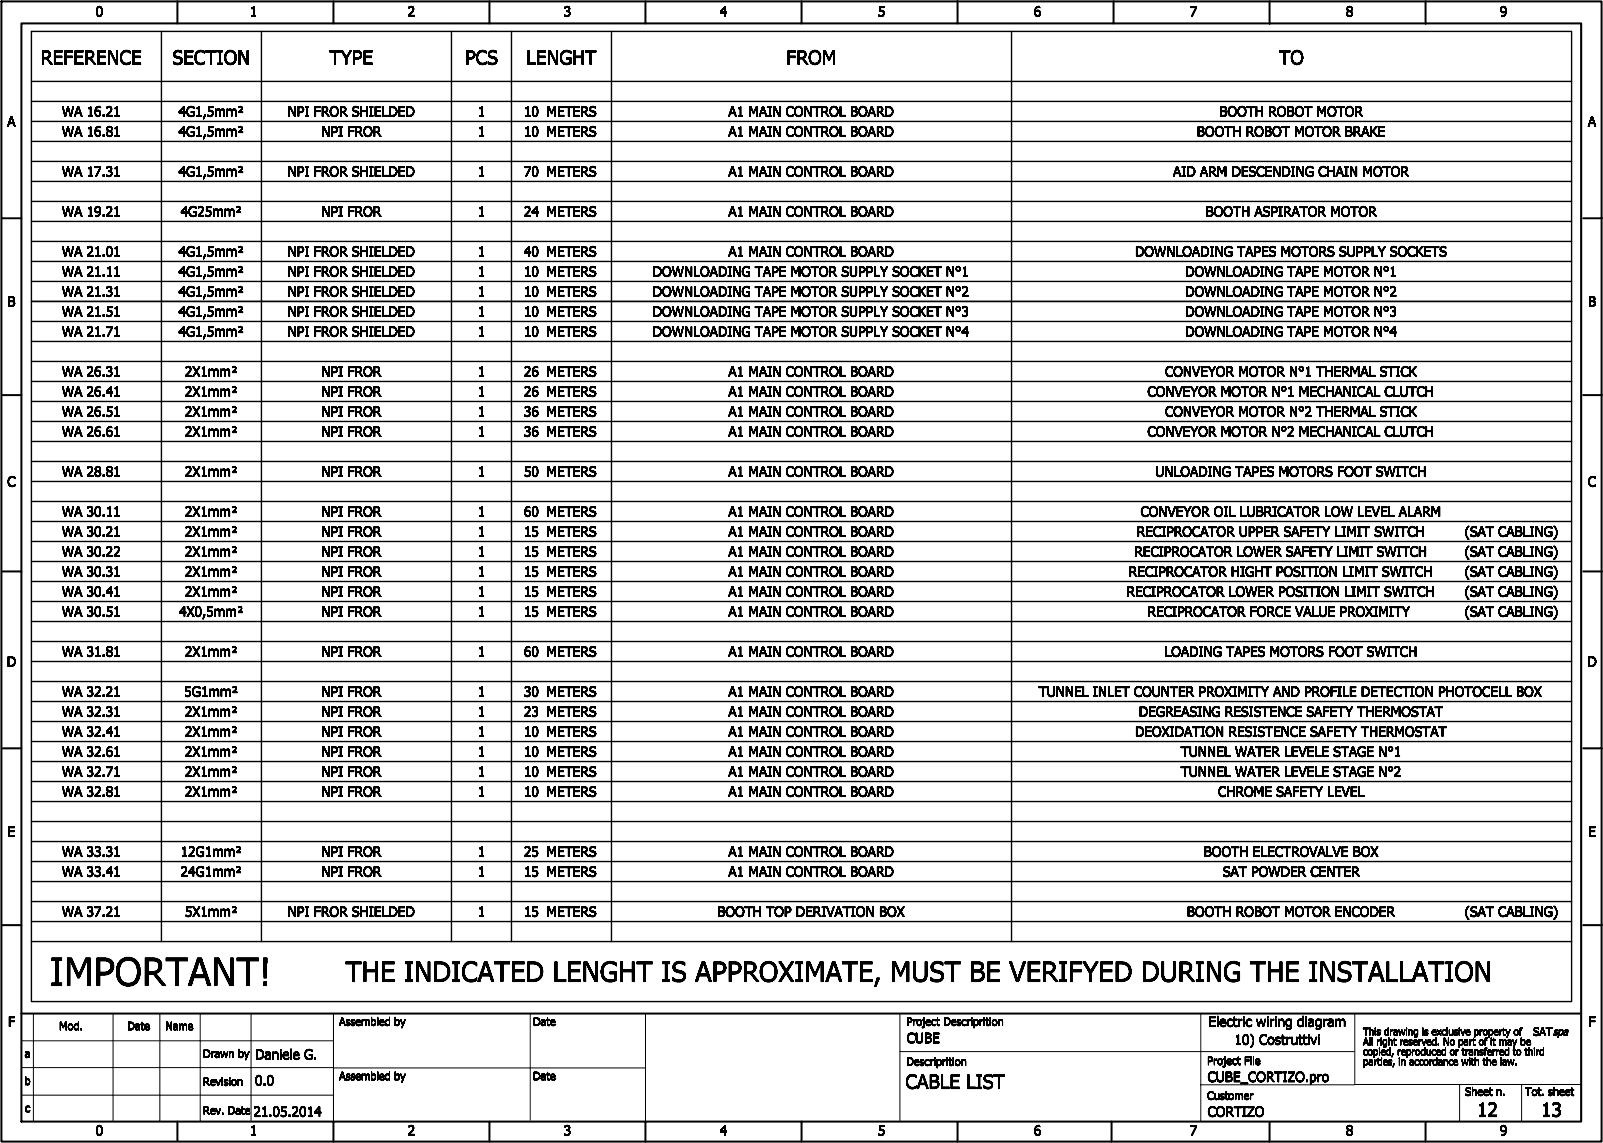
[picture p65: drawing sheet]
<svg xmlns="http://www.w3.org/2000/svg" width="401mm" height="286mm" viewBox="0 0 401 286" stroke-linecap="round" stroke-linejoin="round" font-family="sans-serif">
<defs><g id="words">
<text font-size="7" x="12.5" y="246.4">IMPORTANT!</text>
<text font-size="5" x="86.4" y="245.3">THE INDICATED LENGHT IS APPROXIMATE, MUST BE VERIFYED DURING THE INSTALLATION</text>
<g font-size="3.5">
<text x="10.2" y="16.1">REFERENCE</text>
<text x="43.1" y="16.1">SECTION</text>
<text x="82.4" y="16.1">TYPE</text>
<text x="116.3" y="16.1">PCS</text>
<text x="131.6" y="16.1">LENGHT</text>
<text x="196.6" y="16.1">FROM</text>
<text x="319.8" y="16.1">TO</text>
<text x="226.4" y="272.1">CABLE LIST</text>
<text x="369.2" y="279.1">12</text>
<text x="385.2" y="279.1">13</text>
</g>
<g font-size="2.5">
<text x="23.9" y="4.1">0</text>
<text x="62.4" y="4.1">1</text>
<text x="101.9" y="4.1">2</text>
<text x="140.9" y="4.1">3</text>
<text x="179.9" y="4.1">4</text>
<text x="219.4" y="4.1">5</text>
<text x="258.4" y="4.1">6</text>
<text x="297.4" y="4.1">7</text>
<text x="336.4" y="4.1">8</text>
<text x="374.9" y="4.1">9</text>
<text x="15.5" y="29.1">WA 16.21</text>
<text x="44.6" y="29.1">4G1,5mm²</text>
<text x="71.9" y="29.1">NPI FROR SHIELDED</text>
<text x="119.4" y="29.1">1</text>
<text x="131" y="29.1">10</text>
<text x="136.6" y="29.1">METERS</text>
<text x="182.1" y="29.1">A1 MAIN CONTROL BOARD</text>
<text x="304.8" y="29.1">BOOTH ROBOT MOTOR</text>
<text x="1.8" y="31.6">A</text>
<text x="15.5" y="34.1">WA 16.81</text>
<text x="44.6" y="34.1">4G1,5mm²</text>
<text x="80.3" y="34.1">NPI FROR</text>
<text x="119.4" y="34.1">1</text>
<text x="131" y="34.1">10</text>
<text x="136.6" y="34.1">METERS</text>
<text x="182.1" y="34.1">A1 MAIN CONTROL BOARD</text>
<text x="299.2" y="34.1">BOOTH ROBOT MOTOR BRAKE</text>
<text x="396.9" y="31.6">A</text>
<text x="15.5" y="44.1">WA 17.31</text>
<text x="44.6" y="44.1">4G1,5mm²</text>
<text x="71.9" y="44.1">NPI FROR SHIELDED</text>
<text x="119.4" y="44.1">1</text>
<text x="131" y="44.1">70</text>
<text x="136.6" y="44.1">METERS</text>
<text x="182.1" y="44.1">A1 MAIN CONTROL BOARD</text>
<text x="293.2" y="44.1">AID ARM DESCENDING CHAIN MOTOR</text>
<text x="15.5" y="54.1">WA 19.21</text>
<text x="45.2" y="54.1">4G25mm²</text>
<text x="80.3" y="54.1">NPI FROR</text>
<text x="119.4" y="54.1">1</text>
<text x="131" y="54.1">24</text>
<text x="136.6" y="54.1">METERS</text>
<text x="182.1" y="54.1">A1 MAIN CONTROL BOARD</text>
<text x="301.4" y="54.1">BOOTH ASPIRATOR MOTOR</text>
<text x="15.5" y="64.1">WA 21.01</text>
<text x="44.6" y="64.1">4G1,5mm²</text>
<text x="71.9" y="64.1">NPI FROR SHIELDED</text>
<text x="119.4" y="64.1">1</text>
<text x="131" y="64.1">40</text>
<text x="136.6" y="64.1">METERS</text>
<text x="182.1" y="64.1">A1 MAIN CONTROL BOARD</text>
<text x="283.7" y="64.1">DOWNLOADING TAPES MOTORS SUPPLY SOCKETS</text>
<text x="15.5" y="69.1">WA 21.11</text>
<text x="44.6" y="69.1">4G1,5mm²</text>
<text x="71.9" y="69.1">NPI FROR SHIELDED</text>
<text x="119.4" y="69.1">1</text>
<text x="131" y="69.1">10</text>
<text x="136.6" y="69.1">METERS</text>
<text x="163.2" y="69.1">DOWNLOADING TAPE MOTOR SUPPLY SOCKET N°1</text>
<text x="296.3" y="69.1">DOWNLOADING TAPE MOTOR N°1</text>
<text x="1.9" y="76.6">B</text>
<text x="15.5" y="74.1">WA 21.31</text>
<text x="44.6" y="74.1">4G1,5mm²</text>
<text x="71.9" y="74.1">NPI FROR SHIELDED</text>
<text x="119.4" y="74.1">1</text>
<text x="131" y="74.1">10</text>
<text x="136.6" y="74.1">METERS</text>
<text x="163.2" y="74.1">DOWNLOADING TAPE MOTOR SUPPLY SOCKET N°2</text>
<text x="296.3" y="74.1">DOWNLOADING TAPE MOTOR N°2</text>
<text x="397" y="76.6">B</text>
<text x="15.5" y="79.1">WA 21.51</text>
<text x="44.6" y="79.1">4G1,5mm²</text>
<text x="71.9" y="79.1">NPI FROR SHIELDED</text>
<text x="119.4" y="79.1">1</text>
<text x="131" y="79.1">10</text>
<text x="136.6" y="79.1">METERS</text>
<text x="163.2" y="79.1">DOWNLOADING TAPE MOTOR SUPPLY SOCKET N°3</text>
<text x="296.3" y="79.1">DOWNLOADING TAPE MOTOR N°3</text>
<text x="15.5" y="84.1">WA 21.71</text>
<text x="44.6" y="84.1">4G1,5mm²</text>
<text x="71.9" y="84.1">NPI FROR SHIELDED</text>
<text x="119.4" y="84.1">1</text>
<text x="131" y="84.1">10</text>
<text x="136.6" y="84.1">METERS</text>
<text x="163.2" y="84.1">DOWNLOADING TAPE MOTOR SUPPLY SOCKET N°4</text>
<text x="296.3" y="84.1">DOWNLOADING TAPE MOTOR N°4</text>
<text x="15.5" y="94.1">WA 26.31</text>
<text x="46.2" y="94.1">2X1mm²</text>
<text x="80.3" y="94.1">NPI FROR</text>
<text x="119.4" y="94.1">1</text>
<text x="131" y="94.1">26</text>
<text x="136.6" y="94.1">METERS</text>
<text x="182.1" y="94.1">A1 MAIN CONTROL BOARD</text>
<text x="291.2" y="94.1">CONVEYOR MOTOR N°1 THERMAL STICK</text>
<text x="15.5" y="99.1">WA 26.41</text>
<text x="46.2" y="99.1">2X1mm²</text>
<text x="80.3" y="99.1">NPI FROR</text>
<text x="119.4" y="99.1">1</text>
<text x="131" y="99.1">26</text>
<text x="136.6" y="99.1">METERS</text>
<text x="182.1" y="99.1">A1 MAIN CONTROL BOARD</text>
<text x="286.8" y="99.1">CONVEYOR MOTOR N°1 MECHANICAL CLUTCH</text>
<text x="15.5" y="104.1">WA 26.51</text>
<text x="46.2" y="104.1">2X1mm²</text>
<text x="80.3" y="104.1">NPI FROR</text>
<text x="119.4" y="104.1">1</text>
<text x="131" y="104.1">36</text>
<text x="136.6" y="104.1">METERS</text>
<text x="182.1" y="104.1">A1 MAIN CONTROL BOARD</text>
<text x="291.2" y="104.1">CONVEYOR MOTOR N°2 THERMAL STICK</text>
<text x="15.5" y="109.1">WA 26.61</text>
<text x="46.2" y="109.1">2X1mm²</text>
<text x="80.3" y="109.1">NPI FROR</text>
<text x="119.4" y="109.1">1</text>
<text x="131" y="109.1">36</text>
<text x="136.6" y="109.1">METERS</text>
<text x="182.1" y="109.1">A1 MAIN CONTROL BOARD</text>
<text x="286.8" y="109.1">CONVEYOR MOTOR N°2 MECHANICAL CLUTCH</text>
<text x="15.5" y="119.1">WA 28.81</text>
<text x="46.2" y="119.1">2X1mm²</text>
<text x="80.3" y="119.1">NPI FROR</text>
<text x="119.4" y="119.1">1</text>
<text x="131" y="119.1">50</text>
<text x="136.6" y="119.1">METERS</text>
<text x="182.1" y="119.1">A1 MAIN CONTROL BOARD</text>
<text x="288.8" y="119.1">UNLOADING TAPES MOTORS FOOT SWITCH</text>
<text x="1.8" y="121.6">C</text>
<text x="396.9" y="121.6">C</text>
<text x="15.5" y="129.1">WA 30.11</text>
<text x="46.2" y="129.1">2X1mm²</text>
<text x="80.3" y="129.1">NPI FROR</text>
<text x="119.4" y="129.1">1</text>
<text x="131" y="129.1">60</text>
<text x="136.6" y="129.1">METERS</text>
<text x="182.1" y="129.1">A1 MAIN CONTROL BOARD</text>
<text x="285.1" y="129.1">CONVEYOR OIL LUBRICATOR LOW LEVEL ALARM</text>
<text x="15.5" y="134.1">WA 30.21</text>
<text x="46.2" y="134.1">2X1mm²</text>
<text x="80.3" y="134.1">NPI FROR</text>
<text x="119.4" y="134.1">1</text>
<text x="131" y="134.1">15</text>
<text x="136.6" y="134.1">METERS</text>
<text x="182.1" y="134.1">A1 MAIN CONTROL BOARD</text>
<text x="284.2" y="134.1">RECIPROCATOR UPPER SAFETY LIMIT SWITCH</text>
<text x="366.1" y="134.1">(SAT CABLING)</text>
<text x="15.5" y="139.1">WA 30.22</text>
<text x="46.2" y="139.1">2X1mm²</text>
<text x="80.3" y="139.1">NPI FROR</text>
<text x="119.4" y="139.1">1</text>
<text x="131" y="139.1">15</text>
<text x="136.6" y="139.1">METERS</text>
<text x="182.1" y="139.1">A1 MAIN CONTROL BOARD</text>
<text x="283.6" y="139.1">RECIPROCATOR LOWER SAFETY LIMIT SWITCH</text>
<text x="366.1" y="139.1">(SAT CABLING)</text>
<text x="15.5" y="144.1">WA 30.31</text>
<text x="15.5" y="149.1">WA 30.41</text>
<text x="46.2" y="144.1">2X1mm²</text>
<text x="46.2" y="149.1">2X1mm²</text>
<text x="80.3" y="144.1">NPI FROR</text>
<text x="80.3" y="149.1">NPI FROR</text>
<text x="119.4" y="144.1">1</text>
<text x="119.4" y="149.1">1</text>
<text x="131" y="144.1">15</text>
<text x="131" y="149.1">15</text>
<text x="136.6" y="144.1">METERS</text>
<text x="136.6" y="149.1">METERS</text>
<text x="182.1" y="144.1">A1 MAIN CONTROL BOARD</text>
<text x="182.1" y="149.1">A1 MAIN CONTROL BOARD</text>
<text x="281.6" y="149.1">RECIPROCATOR LOWER POSITION LIMIT SWITCH</text>
<text x="282.2" y="144.1">RECIPROCATOR HIGHT POSITION LIMIT SWITCH</text>
<text x="366.1" y="144.1">(SAT CABLING)</text>
<text x="366.1" y="149.1">(SAT CABLING)</text>
<text x="15.5" y="154.1">WA 30.51</text>
<text x="44.8" y="154.1">4X0,5mm²</text>
<text x="80.3" y="154.1">NPI FROR</text>
<text x="119.4" y="154.1">1</text>
<text x="131" y="154.1">15</text>
<text x="136.6" y="154.1">METERS</text>
<text x="182.1" y="154.1">A1 MAIN CONTROL BOARD</text>
<text x="286.9" y="154.1">RECIPROCATOR FORCE VALUE PROXIMITY</text>
<text x="366.1" y="154.1">(SAT CABLING)</text>
<text x="1.7" y="166.6">D</text>
<text x="15.5" y="164.1">WA 31.81</text>
<text x="46.2" y="164.1">2X1mm²</text>
<text x="80.3" y="164.1">NPI FROR</text>
<text x="119.4" y="164.1">1</text>
<text x="131" y="164.1">60</text>
<text x="136.6" y="164.1">METERS</text>
<text x="182.1" y="164.1">A1 MAIN CONTROL BOARD</text>
<text x="291.1" y="164.1">LOADING TAPES MOTORS FOOT SWITCH</text>
<text x="396.8" y="166.6">D</text>
<text x="15.5" y="174.1">WA 32.21</text>
<text x="15.5" y="179.1">WA 32.31</text>
<text x="46.1" y="174.1">5G1mm²</text>
<text x="46.2" y="179.1">2X1mm²</text>
<text x="80.3" y="174.1">NPI FROR</text>
<text x="80.3" y="179.1">NPI FROR</text>
<text x="119.4" y="174.1">1</text>
<text x="119.4" y="179.1">1</text>
<text x="131" y="174.1">30</text>
<text x="131" y="179.1">23</text>
<text x="136.6" y="174.1">METERS</text>
<text x="136.6" y="179.1">METERS</text>
<text x="182.1" y="174.1">A1 MAIN CONTROL BOARD</text>
<text x="182.1" y="179.1">A1 MAIN CONTROL BOARD</text>
<text x="259.7" y="174.1">TUNNEL INLET COUNTER PROXIMITY AND PROFILE DETECTION PHOTOCELL BOX</text>
<text x="284.7" y="179.1">DEGREASING RESISTENCE SAFETY THERMOSTAT</text>
<text x="15.5" y="184.1">WA 32.41</text>
<text x="46.2" y="184.1">2X1mm²</text>
<text x="80.3" y="184.1">NPI FROR</text>
<text x="119.4" y="184.1">1</text>
<text x="131" y="184.1">10</text>
<text x="136.6" y="184.1">METERS</text>
<text x="182.1" y="184.1">A1 MAIN CONTROL BOARD</text>
<text x="283.7" y="184.1">DEOXIDATION RESISTENCE SAFETY THERMOSTAT</text>
<text x="15.5" y="189.1">WA 32.61</text>
<text x="46.2" y="189.1">2X1mm²</text>
<text x="80.3" y="189.1">NPI FROR</text>
<text x="119.4" y="189.1">1</text>
<text x="131" y="189.1">10</text>
<text x="136.6" y="189.1">METERS</text>
<text x="182.1" y="189.1">A1 MAIN CONTROL BOARD</text>
<text x="295.2" y="189.1">TUNNEL WATER LEVELE STAGE N°1</text>
<text x="15.5" y="194.1">WA 32.71</text>
<text x="46.2" y="194.1">2X1mm²</text>
<text x="80.3" y="194.1">NPI FROR</text>
<text x="119.4" y="194.1">1</text>
<text x="131" y="194.1">10</text>
<text x="136.6" y="194.1">METERS</text>
<text x="182.1" y="194.1">A1 MAIN CONTROL BOARD</text>
<text x="295.2" y="194.1">TUNNEL WATER LEVELE STAGE N°2</text>
<text x="15.5" y="199.1">WA 32.81</text>
<text x="46.2" y="199.1">2X1mm²</text>
<text x="80.3" y="199.1">NPI FROR</text>
<text x="119.4" y="199.1">1</text>
<text x="131" y="199.1">10</text>
<text x="136.6" y="199.1">METERS</text>
<text x="182.1" y="199.1">A1 MAIN CONTROL BOARD</text>
<text x="304.5" y="199.1">CHROME SAFETY LEVEL</text>
<text x="1.9" y="209.1">E</text>
<text x="397" y="209.1">E</text>
<text x="15.5" y="214.1">WA 33.31</text>
<text x="45.2" y="214.1">12G1mm²</text>
<text x="80.3" y="214.1">NPI FROR</text>
<text x="119.4" y="214.1">1</text>
<text x="131" y="214.1">25</text>
<text x="136.6" y="214.1">METERS</text>
<text x="182.1" y="214.1">A1 MAIN CONTROL BOARD</text>
<text x="300.9" y="214.1">BOOTH ELECTROVALVE BOX</text>
<text x="15.5" y="219.1">WA 33.41</text>
<text x="45.2" y="219.1">24G1mm²</text>
<text x="80.3" y="219.1">NPI FROR</text>
<text x="119.4" y="219.1">1</text>
<text x="131" y="219.1">15</text>
<text x="136.6" y="219.1">METERS</text>
<text x="182.1" y="219.1">A1 MAIN CONTROL BOARD</text>
<text x="305.7" y="219.1">SAT POWDER CENTER</text>
<text x="15.5" y="229.1">WA 37.21</text>
<text x="46.2" y="229.1">5X1mm²</text>
<text x="71.9" y="229.1">NPI FROR SHIELDED</text>
<text x="119.4" y="229.1">1</text>
<text x="131" y="229.1">15</text>
<text x="136.6" y="229.1">METERS</text>
<text x="179.3" y="229.1">BOOTH TOP DERIVATION BOX</text>
<text x="296.7" y="229.1">BOOTH ROBOT MOTOR ENCODER</text>
<text x="366.1" y="229.1">(SAT CABLING)</text>
<text x="2" y="256.6">F</text>
<text x="302.1" y="256.6">Electric wiring diagram</text>
<text x="397.1" y="256.6">F</text>
<text x="226.7" y="260.7">CUBE</text>
<text x="308.6" y="261.1">10) Costruttivi</text>
<text x="63.8" y="264.8">Daniele G.</text>
<text x="63.8" y="271.3">0.0</text>
<text x="301.9" y="270.4">CUBE_CORTIZO.pro</text>
<text x="63.4" y="279.1">21.05.2014</text>
<text x="301.9" y="279.1">CORTIZO</text>
<text x="23.9" y="283.8">0</text>
<text x="62.4" y="283.8">1</text>
<text x="101.9" y="283.8">2</text>
<text x="140.9" y="283.8">3</text>
<text x="179.9" y="283.8">4</text>
<text x="219.4" y="283.8">5</text>
<text x="258.4" y="283.8">6</text>
<text x="297.4" y="283.8">7</text>
<text x="336.4" y="283.8">8</text>
<text x="374.9" y="283.8">9</text>
</g>
<g font-size="2">
<text x="14.8" y="257.5">Mod.</text>
<text x="31.8" y="257.5">Date</text>
<text x="41.4" y="257.5">Name</text>
<text x="84.8" y="256.4">Assembled by</text>
<text x="133.3" y="256.4">Date</text>
<text x="226.6" y="256.4">Project Descriprition</text>
<text x="383.3" y="258.9">SATspa</text>
<text x="6.2" y="264.4">a</text>
<text x="50.8" y="264.4">Drawn by</text>
<text x="84.8" y="270">Assembled by</text>
<text x="133.3" y="270">Date</text>
<text x="226.6" y="266.4">Descriprition</text>
<text x="301.8" y="266.1">Project File</text>
<text x="6.1" y="271.2">b</text>
<text x="50.8" y="271.3">Revision</text>
<text x="301.8" y="274.9">Customer</text>
<text x="366.3" y="273.9">Sheet n.</text>
<text x="381.3" y="273.9">Tot. sheet</text>
<text x="6.2" y="278">c</text>
<text x="50.8" y="278.5">Rev. Date</text>
</g>
<g font-size="1.8">
<text x="340.7" y="258.8">This drawing is exclusive property of</text>
<text x="340.7" y="261.3">All right reserved. No part of it may be</text>
<text x="340.7" y="263.8">copied, reproduced or transferred to third</text>
<text x="340.7" y="266.3">parties, in accordance with the law.</text>
</g>
</g></defs>
<g fill="none" stroke="#000" stroke-width=".35">
<path d="M7.9 7.9h385v242.5h-385zM40.4 7.9v227.5M65.4 7.9v227.5M112.9 7.9v227.5M127.9 7.9v227.5M152.9 7.9v227.5M252.9 7.9v227.5M7.9 20.4h385M7.9 25.4h385M7.9 30.4h385M7.9 35.4h385M7.9 55.4h385"/>
<path d="M7.9 50.4h385M7.9 45.4h385M7.9 40.4h385M7.9 60.3h385M7.9 75.3h385M7.9 65.4h385M7.9 70.4h385M7.9 85.4h385M7.9 80.4h385M7.9 95.4h385M7.9 90.3h385M7.9 105.4h385"/>
<path d="M7.9 100.4h385M7.9 115.4h385M7.9 110.4h385M7.9 120.4h385M7.9 130.4h385M7.9 125.4h385M7.9 135.4h385M7.9 150.4h385M7.9 145.4h385M7.9 155.4h385M7.9 140.4h385M7.9 170.4h385"/>
<path d="M7.9 165.4h385M7.9 175.4h385M7.9 160.4h385M7.9 190.4h385M7.9 185.4h385M7.9 195.4h385M7.9 180.4h385M7.9 200.4h385M7.9 205.4h385M7.9 215.3h385M7.9 210.4h385M7.9 235.4h385"/>
<path d="M7.9 230.3h385M7.9 225.4h385M7.9 220.4h385"/>
</g>
<g fill="none" stroke="#000" stroke-width=".25">
<path d="M8.4 253.4v27M28.3 253.4v27M40 253.4v27M50.1 253.4v27M62.8 253.4v27M83.4 253.4v27M132.6 253.6v26.5M161.4 253.4v26.9M225 253.4v27M300.2 253.4v27M338.7 253.4v17.5M5.4 266.9h77.9"/>
<path d="M5.4 260.2h77.9M5.4 273.8h77.9M83.4 267h78M225 262.9h113.6M300.2 271.2h38.5M338.7 271.1h56.6M364.9 271v9.4M380.4 271v9.4"/>
</g>
<g fill="none" stroke="#000" stroke-width=".5">
<path d="M.4 .4h400v285h-400zM5.4 5.9h389.9v274.5h-389.9zM44.4 .4v5.5M83.4 .4v5.5M122.4 .4v5.5M161.4 .4v5.5M200.4 .4v5.5M239.4 .3v5.6M278.4 .4v5.5M317.4 .4v5.6M356.4 .4v5.6M.7 54.6h4.7"/>
<path d="M395.8 54.6h4.7M.7 98.8h4.7M395.8 98.8h4.7M.7 142.9h4.7M395.8 142.9h4.7M.7 187h4.7M395.8 187h4.7M.7 231.3h4.7M395.8 231.3h4.7M5.4 253.4h389.9M44.4 280.4v4.9M83.4 280.4v5"/>
<path d="M122.4 280.4v5M161.4 280.4v5M200.4 280.4v5M239.4 280.6v4.8M277.9 280.4v5M317.4 280.5v4.9M356.4 280.5v4.9"/>
</g>
<use href="#words"/>
</svg>
